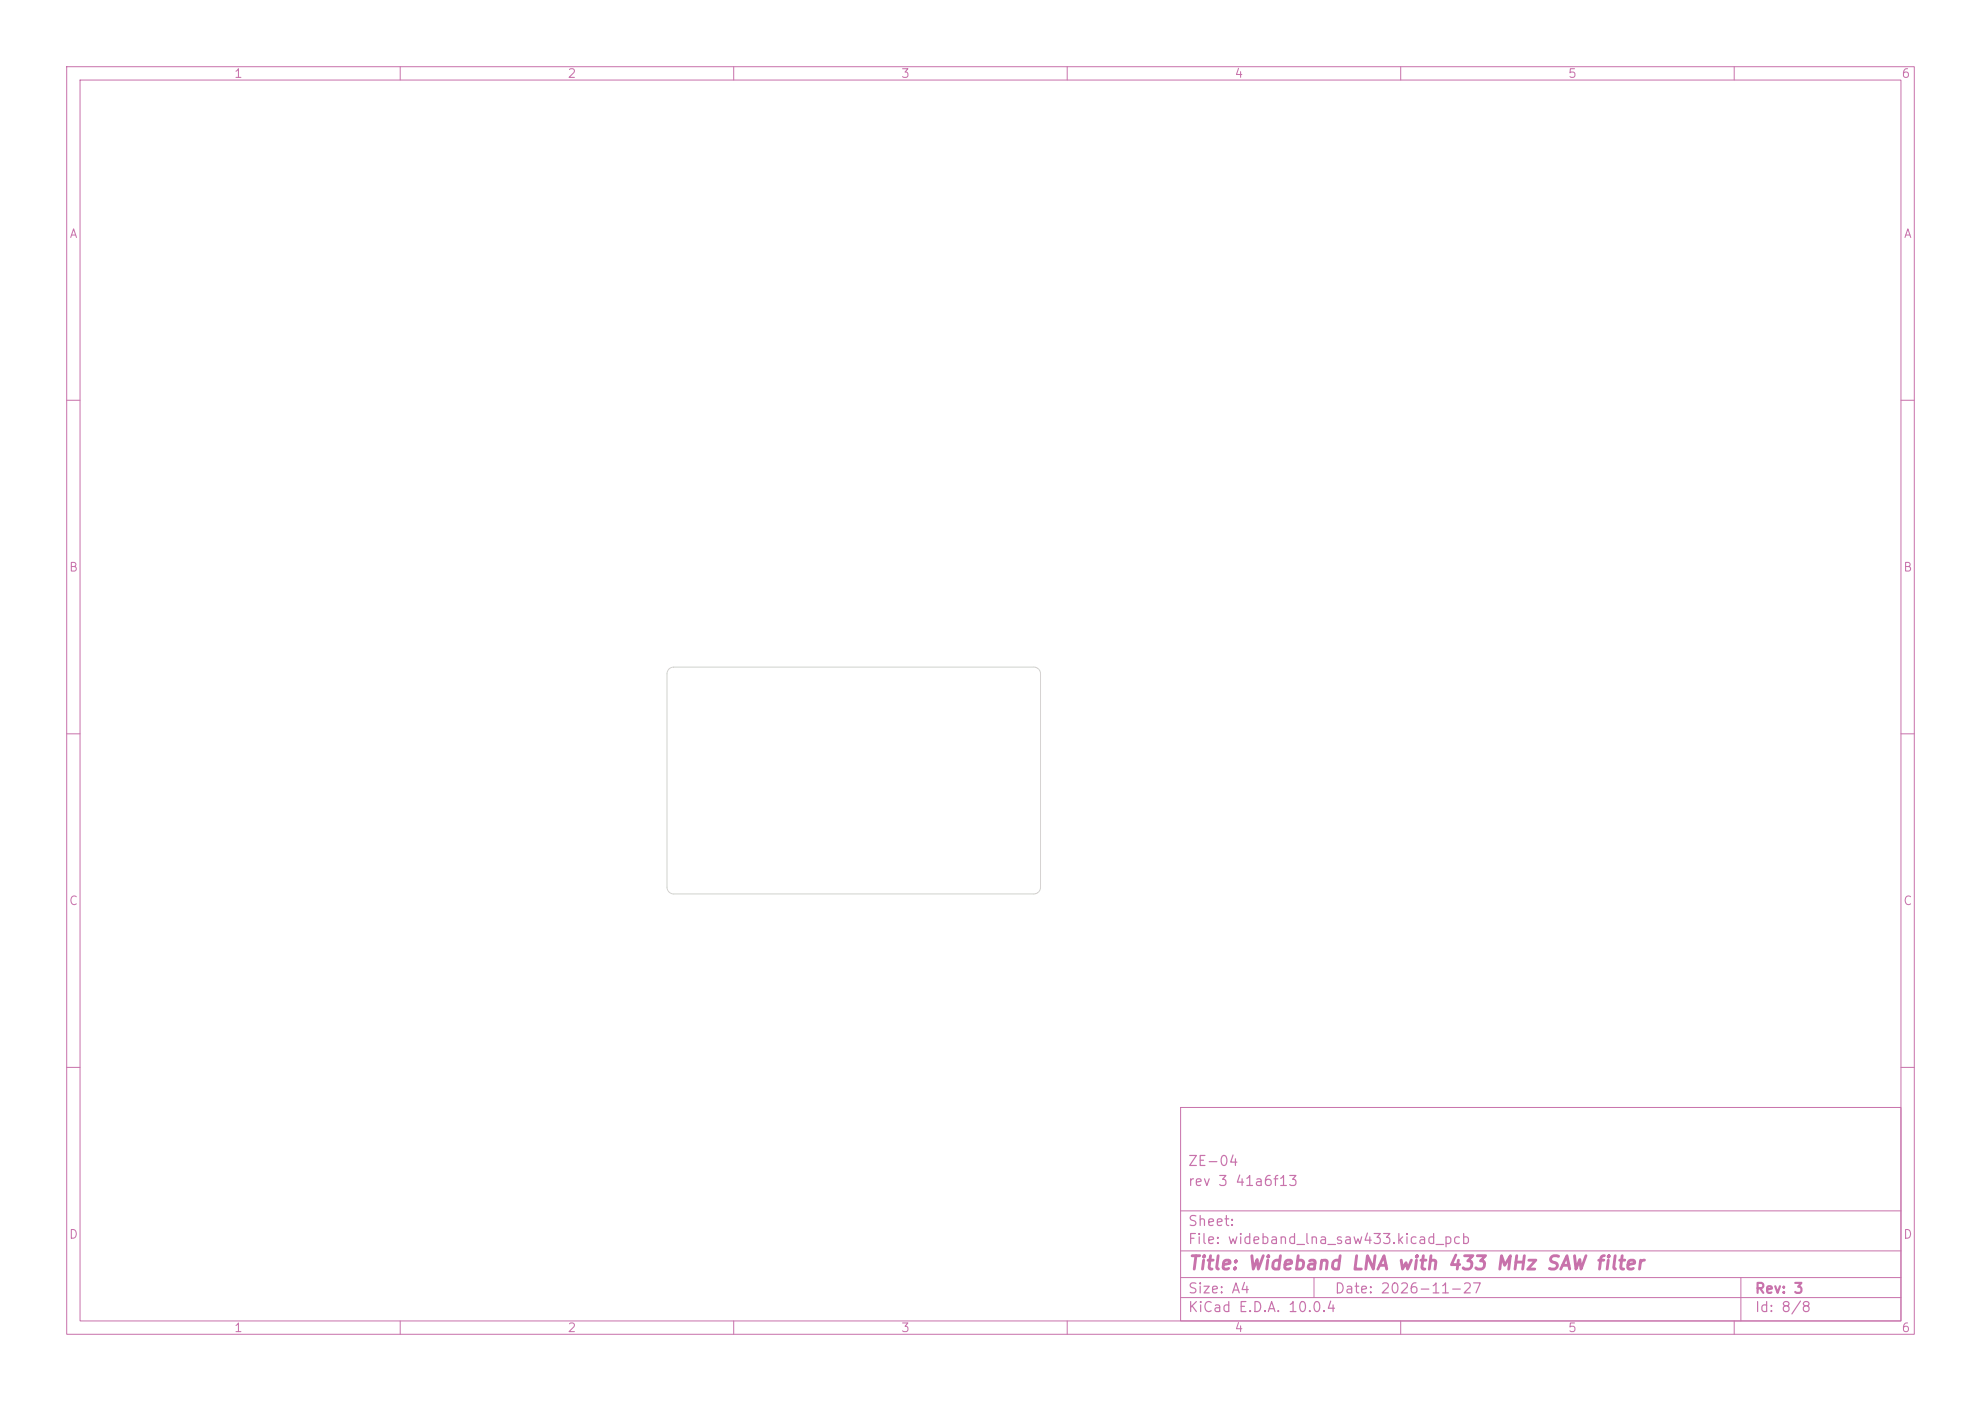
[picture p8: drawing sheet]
<svg xmlns="http://www.w3.org/2000/svg" width="297mm" height="210mm" viewBox="0 0 297 210" stroke-linecap="round" stroke-linejoin="round" font-family="sans-serif">
<defs><g id="words">
<text font-size="2" fill="#c872ab" x="178" y="190.8">Title: Wideband LNA with 433 MHz SAW filter</text>
<g font-size="1.5" fill="#c872ab">
<text x="178" y="178.2">rev 3 41a6f13</text>
<text x="178" y="175.2">ZE-04</text>
<text x="178" y="184.2">Sheet:</text>
<text x="178" y="186.9">File: wideband_lna_saw433.kicad_pcb</text>
<text x="178" y="197.1">KiCad E.D.A. 10.0.4</text>
<text x="178" y="194.3">Size: A4</text>
<text x="200" y="194.3">Date: 2026-11-27</text>
<text x="263" y="194.3">Rev: 3</text>
<text x="263" y="197.1">Id: 8/8</text>
</g>
<g font-size="1.3" fill="#c872ab">
<text x="35" y="12">1</text>
<text x="85" y="12">2</text>
<text x="135" y="12">3</text>
<text x="185" y="12">4</text>
<text x="235" y="12">5</text>
<text x="285" y="12">6</text>
<text x="10.3" y="36">A</text>
<text x="285.4" y="36">A</text>
<text x="10.3" y="86">B</text>
<text x="285.3" y="86">B</text>
<text x="10.3" y="136">C</text>
<text x="285.3" y="136">C</text>
<text x="10.3" y="186">D</text>
<text x="285.3" y="186">D</text>
<text x="35" y="200">1</text>
<text x="85" y="200">2</text>
<text x="135" y="200">3</text>
<text x="185" y="200">4</text>
<text x="235" y="200">5</text>
<text x="285" y="200">6</text>
</g>
</g></defs>
<g fill="none" stroke="#c872ab" stroke-width=".15">
<path d="M10 10h277v190h-277zM12 12h273v186h-273zM60 10v2M110 10v2M160 10v2M210 10v2M260 10v2M10 60h2M285 60h2M10 110h2M285 110h2M10 160h2"/>
<path d="M177 166h108v32h-108zM285 160h2M60 198v2M110 198v2M160 198v2M177 194.5h108M177 191.5h108M177 187.5h108M177 181.5h108M197 191.5v3M210 198v2M260 198v2"/>
<path d="M261 191.5v6.5"/>
</g>
<path d="M100.3 100.3l.4-.2 .3-.1h54a1 1 0 0 1 1 1v32a1 1 0 0 1-1 1h-54a1 1 0 0 1-1-1v-32l.1-.3z" fill="none" stroke="#d0d2cd" stroke-width=".15"/>
<use href="#words"/>
</svg>
